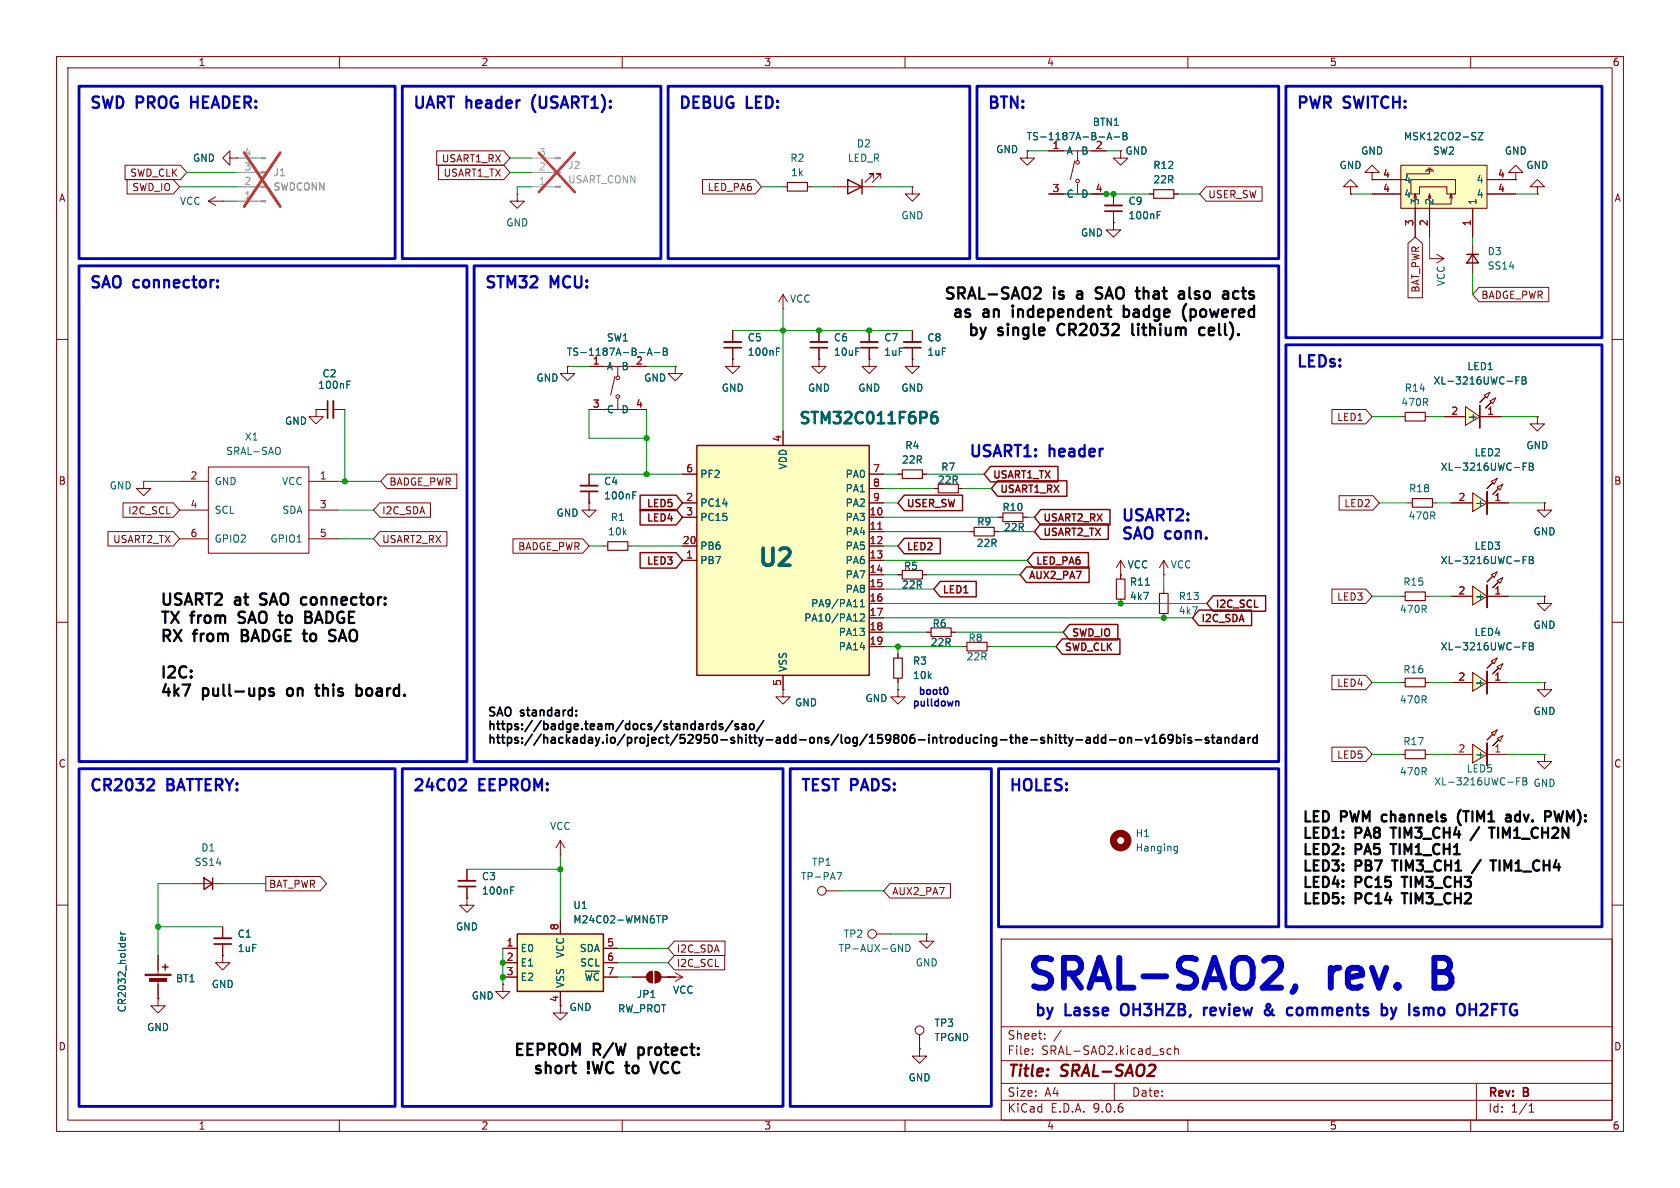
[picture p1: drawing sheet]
<svg xmlns="http://www.w3.org/2000/svg" width="297mm" height="210mm" viewBox="0 0 297 210" stroke-linecap="round" stroke-linejoin="round" font-family="sans-serif">
<defs><g id="words">
<g font-size="7.3" fill="#0000c2">
<text x="180.8" y="176.4">SRAL-SAO2,</text>
<text x="235.1" y="176.4">rev.</text>
<text x="255.5" y="176.4">B</text>
</g>
<text font-size="4.2" fill="#006464" x="133.6" y="101">U2</text>
<g font-size="2.8" fill="#0000c2">
<text x="15.7" y="20.2">SWD</text>
<text x="24.2" y="20.2">PROG</text>
<text x="34.7" y="20.2">HEADER:</text>
<text x="72.9" y="20.2">UART header</text>
<text x="94.9" y="20.2">(USART1):</text>
<text x="119.9" y="20.2">DEBUG</text>
<text x="132.1" y="20.2">LED:</text>
<text x="174.5" y="20.2">BTN:</text>
<text x="229.1" y="20.2">PWR</text>
<text x="237.7" y="20.2">SWITCH:</text>
<text x="15.7" y="51.9">SAO</text>
<text x="23.8" y="51.9">connector:</text>
<text x="85.6" y="51.9">STM32</text>
<text x="97.4" y="51.9">MCU:</text>
<text x="229.1" y="65.9">LEDs:</text>
<text x="171.2" y="81.4">USART1:</text>
<text x="185.6" y="81.4">header</text>
<text x="198.1" y="92.7">USART2:</text>
<text x="198.1" y="95.9">SAO</text>
<text x="206.2" y="95.9">conn.</text>
<text x="15.7" y="140.8">CR2032</text>
<text x="29.7" y="140.8">BATTERY:</text>
<text x="72.9" y="140.8">24C02</text>
<text x="84.8" y="140.8">EEPROM:</text>
<text x="141.5" y="140.8">TEST</text>
<text x="150.5" y="140.8">PADS:</text>
<text x="178.3" y="140.8">HOLES:</text>
<text x="182.6" y="180.2">by</text>
<text x="188.3" y="180.2">Lasse</text>
<text x="199" y="180.2">OH3HZB,</text>
<text x="214.4" y="180.2">review</text>
<text x="225.9" y="180.2">&amp;</text>
<text x="230.7" y="180.2">comments</text>
<text x="248.2" y="180.2">by</text>
<text x="253.9" y="180.2">Ismo</text>
<text x="263.2" y="180.2">OH2FTG</text>
</g>
<g font-size="2.8">
<text x="166.6" y="53.5">SRAL-SAO2</text>
<text x="186.3" y="53.5">is</text>
<text x="191.2" y="53.5">a</text>
<text x="195.3" y="53.5">SAO</text>
<text x="203.4" y="53.5">that</text>
<text x="211.6" y="53.5">also</text>
<text x="220.2" y="53.5">acts</text>
<text x="168.1" y="56.7">as</text>
<text x="170.8" y="59.9">by</text>
<text x="173.8" y="56.7">an</text>
<text x="176.5" y="59.9">single</text>
<text x="179.8" y="56.7">independent</text>
<text x="187.8" y="59.9">CR2032</text>
<text x="200.2" y="56.7">badge</text>
<text x="201.7" y="59.9">lithium</text>
<text x="211.5" y="56.7">(powered</text>
<text x="214.4" y="59.9">cell).</text>
<text x="28.2" y="107.6">USART2</text>
<text x="41.7" y="107.6">at</text>
<text x="46.9" y="107.6">SAO</text>
<text x="55" y="107.6">connector:</text>
<text x="28.2" y="110.8">TX</text>
<text x="33.9" y="110.8">from</text>
<text x="43.1" y="110.8">SAO</text>
<text x="51.2" y="110.8">to</text>
<text x="56.4" y="110.8">BADGE</text>
<text x="28.2" y="114">RX</text>
<text x="34.4" y="114">from</text>
<text x="43.6" y="114">BADGE to</text>
<text x="60.7" y="114">SAO</text>
<text x="28.2" y="120.5">I2C:</text>
<text x="28.2" y="123.7">4k7</text>
<text x="35.9" y="123.7">pull-ups</text>
<text x="51.7" y="123.7">on</text>
<text x="57.6" y="123.7">this</text>
<text x="65.5" y="123.7">board.</text>
<text x="90.6" y="187.2">EEPROM</text>
<text x="94" y="190.4">short</text>
<text x="103.9" y="190.4">!WC</text>
<text x="104.9" y="187.2">R/W</text>
<text x="111.5" y="190.4">to</text>
<text x="113.6" y="187.2">protect:</text>
<text x="116.8" y="190.4">VCC</text>
</g>
<text font-size="2.8" fill="#006464" x="141" y="75.5">STM32C011F6P6</text>
<g font-size="2.8" fill="#840000">
<text x="178" y="190.9">Title:</text>
<text x="187.7" y="190.9">SRAL-SAO2</text>
</g>
<g font-size="2.5">
<text x="230.1" y="145.9">LED</text>
<text x="230.1" y="148.8">LED1:</text>
<text x="237.2" y="145.9">PWM</text>
<text x="239.8" y="148.8">PA8</text>
<text x="245.3" y="145.9">channels</text>
<text x="247.1" y="148.8">TIM3_CH4</text>
<text x="259.6" y="145.9">(TIM1</text>
<text x="266.1" y="148.8">TIM1_CH2N</text>
<text x="269" y="145.9">adv.</text>
<text x="276.7" y="145.9">PWM):</text>
<text x="230.1" y="151.7">LED2:</text>
<text x="230.1" y="154.6">LED3:</text>
<text x="239.8" y="151.7">PA5</text>
<text x="239.8" y="154.6">PB7</text>
<text x="247.1" y="151.7">TIM1_CH1</text>
<text x="247.3" y="154.6">TIM3_CH1</text>
<text x="266.4" y="154.6">TIM1_CH4</text>
<text x="230.1" y="157.5">LED4:</text>
<text x="230.1" y="160.4">LED5:</text>
<text x="239.8" y="157.5">PC15</text>
<text x="239.8" y="160.4">PC14</text>
<text x="249" y="157.5">TIM3_CH3</text>
<text x="249" y="160.4">TIM3_CH2</text>
</g>
<g font-size="2.1">
<text x="86.1" y="127.1">SAO</text>
<text x="86.1" y="129.5">https://badge.team/docs/standards/sao/</text>
<text x="86.1" y="131.9">https://hackaday.io/project/52950-shitty-add-ons/log/159806-introducing-the-shitty-add-on-v169bis-standard</text>
<text x="92.1" y="127.1">standard:</text>
</g>
<g font-size="2.1" fill="#840000">
<text x="178" y="184">Sheet:</text>
<text x="178" y="186.7">File:</text>
<text x="184.1" y="186.7">SRAL-SAO2.kicad_sch</text>
<text x="178" y="196.9">KiCad</text>
<text x="178" y="194.1">Size:</text>
<text x="184.7" y="194.1">A4</text>
<text x="185.7" y="196.9">E.D.A.</text>
<text x="193.3" y="196.9">9.0.6</text>
<text x="200" y="194.1">Date:</text>
<text x="263" y="194.3">Rev:</text>
<text x="263" y="196.9">Id:</text>
<text x="267.1" y="196.9">1/1</text>
<text x="269.4" y="194.3">B</text>
</g>
<g font-size="1.8" fill="#840000">
<text x="35" y="11.9">1</text>
<text x="85" y="11.9">2</text>
<text x="135" y="11.9">3</text>
<text x="185" y="11.9">4</text>
<text x="235" y="11.9">5</text>
<text x="285" y="11.9">6</text>
<text x="78" y="28.9">USART1_RX</text>
<text x="10.3" y="35.9">A</text>
<text x="22.9" y="31.4">SWD_CLK</text>
<text x="23.3" y="34">SWD_IO</text>
<text x="78.3" y="31.4">USART1_TX</text>
<text x="125" y="34">LED_PA6</text>
<text x="213.5" y="35.2">USER_SW</text>
<text x="285.3" y="35.9">A</text>
<text x="251.1" y="51.8" transform="rotate(-90 251.1 51.8)">BAT_PWR</text>
<text x="261.8" y="53">BADGE_PWR</text>
<text x="236.3" y="74.6">LED1</text>
<text x="10.3" y="85.9">B</text>
<text x="68.7" y="86">BADGE_PWR</text>
<text x="175.4" y="84.9">USART1_TX</text>
<text x="176.7" y="87.5">USART1_RX</text>
<text x="237.6" y="89.9">LED2</text>
<text x="285.3" y="85.9">B</text>
<text x="22.6" y="91.1">I2C_SCL</text>
<text x="67.5" y="91.1">I2C_SDA</text>
<text x="114.1" y="92.5">LED4</text>
<text x="114.1" y="90">LED5</text>
<text x="160.2" y="90">USER_SW</text>
<text x="184.3" y="92.5">USART2_RX</text>
<text x="184.3" y="95.1">USART2_TX</text>
<text x="19.9" y="96.2">USART2_TX</text>
<text x="67.5" y="96.2">USART2_RX</text>
<text x="91.5" y="97.5">BADGE_PWR</text>
<text x="114.1" y="100.2">LED3</text>
<text x="160.2" y="97.6">LED2</text>
<text x="183" y="100.2">LED_PA6</text>
<text x="166.5" y="105.2">LED1</text>
<text x="181.8" y="102.7">AUX2_PA7</text>
<text x="214.8" y="107.8">I2C_SCL</text>
<text x="236.3" y="106.4">LED3</text>
<text x="189.4" y="112.9">SWD_IO</text>
<text x="212.2" y="110.3">I2C_SDA</text>
<text x="188.1" y="115.4">SWD_CLK</text>
<text x="236.3" y="121.6">LED4</text>
<text x="10.3" y="135.9">C</text>
<text x="236.3" y="134.3">LED5</text>
<text x="285.3" y="135.9">C</text>
<text x="47.5" y="157.2">BAT_PWR</text>
<text x="157.6" y="158.4">AUX2_PA7</text>
<text x="119.5" y="168.6">I2C_SDA</text>
<text x="119.5" y="171.1">I2C_SCL</text>
<text x="10.3" y="185.9">D</text>
<text x="285.3" y="185.9">D</text>
<text x="35" y="199.9">1</text>
<text x="85" y="199.9">2</text>
<text x="135" y="199.9">3</text>
<text x="185" y="199.9">4</text>
<text x="235" y="199.9">5</text>
<text x="285" y="199.9">6</text>
</g>
<g font-size="1.8" fill="#006464">
<text x="193.1" y="22.5">BTN1</text>
<text x="34" y="28.8">GND</text>
<text x="139.6" y="28.8">R2</text>
<text x="149.8" y="28.8">LED_R</text>
<text x="151.4" y="26.3">D2</text>
<text x="176" y="27.3">GND</text>
<text x="181.4" y="25">TS-1187A-B-A-B</text>
<text x="188.5" y="27.5">A</text>
<text x="191.1" y="27.5">B</text>
<text x="198.9" y="27.5">GND</text>
<text x="240.5" y="27.5">GND</text>
<text x="248.1" y="25">MSK12CO2-SZ</text>
<text x="253.2" y="27.5">SW2</text>
<text x="265.9" y="27.5">GND</text>
<text x="139.7" y="31.3">1k</text>
<text x="188.5" y="35.2">C</text>
<text x="191.1" y="35.2">D</text>
<text x="203.8" y="30.1">R12</text>
<text x="203.8" y="32.6">22R</text>
<text x="236.7" y="30.1">GND</text>
<text x="248.2" y="35.2">4</text>
<text x="248.2" y="32.6">4</text>
<text x="261" y="35.2">4</text>
<text x="261" y="32.6">4</text>
<text x="269.7" y="30.1">GND</text>
<text x="31.7" y="36.4">VCC</text>
<text x="89.4" y="40.2">GND</text>
<text x="159.3" y="39">GND</text>
<text x="199.4" y="36.4">C9</text>
<text x="199.4" y="39">100nF</text>
<text x="251.1" y="36.3" transform="rotate(-90 251.1 36.3)">3</text>
<text x="253.6" y="36.3" transform="rotate(-90 253.6 36.3)">2</text>
<text x="261.2" y="36.3" transform="rotate(-90 261.2 36.3)">1</text>
<text x="191" y="42">GND</text>
<text x="262.9" y="45.3">D3</text>
<text x="262.9" y="47.9">SS14</text>
<text x="139.6" y="53.7">VCC</text>
<text x="255.6" y="50.7" transform="rotate(-90 255.6 50.7)">VCC</text>
<text x="100.1" y="63.1">TS-1187A-B-A-B</text>
<text x="107.2" y="60.6">SW1</text>
<text x="107.2" y="65.6">A</text>
<text x="109.8" y="65.6">B</text>
<text x="132.1" y="60.5">C5</text>
<text x="132.1" y="63.1">100nF</text>
<text x="147.3" y="60.5">C6</text>
<text x="147.3" y="63.1">10uF</text>
<text x="156.2" y="60.5">C7</text>
<text x="156.2" y="63.1">1uF</text>
<text x="163.8" y="60.5">C8</text>
<text x="163.8" y="63.1">1uF</text>
<text x="259.3" y="65.6">LED1</text>
<text x="56.1" y="68.9">100nF</text>
<text x="56.9" y="66.9">C2</text>
<text x="94.7" y="67.7">GND</text>
<text x="113.8" y="67.7">GND</text>
<text x="127.5" y="69.4">GND</text>
<text x="142.7" y="69.4">GND</text>
<text x="151.6" y="69.4">GND</text>
<text x="159.3" y="69.4">GND</text>
<text x="247.6" y="72">470R</text>
<text x="248.2" y="69.4">R14</text>
<text x="253.3" y="68.2">XL-3216UWC-FB</text>
<text x="50.3" y="75.3">GND</text>
<text x="107.2" y="73.3">C</text>
<text x="109.8" y="73.3">D</text>
<text x="259.3" y="74.5">-+</text>
<text x="39.9" y="80.6">SRAL-SAO</text>
<text x="43.2" y="78.1">X1</text>
<text x="139.3" y="83.1" transform="rotate(-90 139.3 83.1)">VDD</text>
<text x="159.3" y="82.1">22R</text>
<text x="159.9" y="79.6">R4</text>
<text x="166.3" y="83.4">R7</text>
<text x="254.6" y="83.4">XL-3216UWC-FB</text>
<text x="260.6" y="80.9">LED2</text>
<text x="269.7" y="79.6">GND</text>
<text x="19.3" y="86.7">GND</text>
<text x="37.8" y="86">GND</text>
<text x="49.8" y="86">VCC</text>
<text x="106.7" y="85.9">C4</text>
<text x="106.7" y="88.5">100nF</text>
<text x="123.7" y="84.7">PF2</text>
<text x="123.7" y="89.8">PC14</text>
<text x="149.4" y="84.7">PA0</text>
<text x="149.4" y="87.2">PA1</text>
<text x="149.4" y="89.8">PA2</text>
<text x="165.7" y="85.7">22R</text>
<text x="249" y="87.2">R18</text>
<text x="260.6" y="89.8">-+</text>
<text x="37.8" y="91">SCL</text>
<text x="49.8" y="91">SDA</text>
<text x="98.3" y="91.5">GND</text>
<text x="107.4" y="94.8">10k</text>
<text x="107.9" y="92.3">R1</text>
<text x="123.7" y="92.3">PC15</text>
<text x="149.4" y="92.3">PA3</text>
<text x="149.4" y="94.8">PA4</text>
<text x="172.6" y="93.1">R9</text>
<text x="177.1" y="90.5">R10</text>
<text x="177.4" y="94.1">22R</text>
<text x="248.9" y="92">470R</text>
<text x="271" y="94.8">GND</text>
<text x="37.8" y="96.1">GPIO2</text>
<text x="47.7" y="96.1">GPIO1</text>
<text x="123.7" y="97.4">PB6</text>
<text x="123.7" y="99.9">PB7</text>
<text x="149.4" y="97.4">PA5</text>
<text x="149.4" y="99.9">PA6</text>
<text x="159.7" y="100.9">R5</text>
<text x="172.6" y="96.9">22R</text>
<text x="199.3" y="100.7">VCC</text>
<text x="206.9" y="100.7">VCC</text>
<text x="254.6" y="99.9">XL-3216UWC-FB</text>
<text x="260.6" y="97.4">LED3</text>
<text x="143.3" y="107.5">PA9/PA11</text>
<text x="149.4" y="102.5">PA7</text>
<text x="149.4" y="105">PA8</text>
<text x="159.3" y="104.2">22R</text>
<text x="199.7" y="106.3">4k7</text>
<text x="199.7" y="103.7">R11</text>
<text x="208.3" y="106.3">R13</text>
<text x="248" y="103.7">R15</text>
<text x="260.6" y="106.3">-+</text>
<text x="142.1" y="110.1">PA10/PA12</text>
<text x="148.2" y="112.6">PA13</text>
<text x="164.8" y="111.1">R6</text>
<text x="171.1" y="113.6">R8</text>
<text x="208.3" y="108.8">4k7</text>
<text x="247.4" y="108.6">470R</text>
<text x="260.6" y="112.6">LED4</text>
<text x="271" y="111.4">GND</text>
<text x="139.3" y="118.9" transform="rotate(-90 139.3 118.9)">VSS</text>
<text x="148.2" y="115.2">PA14</text>
<text x="161.3" y="117.7">R3</text>
<text x="164.4" y="114.4">22R</text>
<text x="170.8" y="116.9">22R</text>
<text x="248" y="119.2">R16</text>
<text x="254.6" y="115.2">XL-3216UWC-FB</text>
<text x="140.5" y="125.1">GND</text>
<text x="152.9" y="124.3">GND</text>
<text x="161.3" y="120.2">10k</text>
<text x="247.4" y="124.6">470R</text>
<text x="260.6" y="121.5">-+</text>
<text x="248" y="131.9">R17</text>
<text x="271" y="126.6">GND</text>
<text x="247.4" y="137.3">470R</text>
<text x="259.2" y="136.8">LED5</text>
<text x="260.6" y="134.2">-+</text>
<text x="253.5" y="139">XL-3216UWC-FB</text>
<text x="271" y="139.3">GND</text>
<text x="97.1" y="146.9">VCC</text>
<text x="200.7" y="148.2">H1</text>
<text x="34.3" y="153.3">SS14</text>
<text x="35.5" y="150.7">D1</text>
<text x="85.1" y="155.8">C3</text>
<text x="141.5" y="155.8">TP-PA7</text>
<text x="143.5" y="153.3">TP1</text>
<text x="200.7" y="150.7">Hanging</text>
<text x="85.1" y="158.3">100nF</text>
<text x="101.3" y="160.9">U1</text>
<text x="41.9" y="166">C1</text>
<text x="80.5" y="164.7">GND</text>
<text x="101.3" y="163.4">M24C02-WMN6TP</text>
<text x="149.1" y="166">TP2</text>
<text x="31" y="173.8">BT1</text>
<text x="41.9" y="168.5">1uF</text>
<text x="91.9" y="168.5">E0</text>
<text x="91.9" y="171">E1</text>
<text x="91.9" y="173.6">E2</text>
<text x="99.9" y="169.4" transform="rotate(-90 99.9 169.4)">VCC</text>
<text x="102.4" y="168.5">SDA</text>
<text x="102.5" y="171">SCL</text>
<text x="103.2" y="173.6">~{WC}</text>
<text x="148.1" y="168.5">TP-AUX-GND</text>
<text x="161.8" y="171">GND</text>
<text x="22.5" y="179.1" transform="rotate(-90 22.5 179.1)">CR2032_holder</text>
<text x="37.3" y="174.9">GND</text>
<text x="83.3" y="176.9">GND</text>
<text x="99.9" y="174.8" transform="rotate(-90 99.9 174.8)">VSS</text>
<text x="100.6" y="178.9">GND</text>
<text x="109.2" y="179.2">RW_PROT</text>
<text x="112.5" y="176.6">JP1</text>
<text x="118.9" y="175.9">VCC</text>
<text x="25.9" y="182.5">GND</text>
<text x="165.1" y="181.7">TP3</text>
<text x="165.1" y="184.3">TPGND</text>
<text x="160.5" y="191.4">GND</text>
</g>
<g font-size="1.8" fill="#aaa">
<text x="43.1" y="27.7">4</text>
<text x="95.2" y="27.7">3</text>
<text x="43.1" y="35.3">1</text>
<text x="43.1" y="32.8">2</text>
<text x="43.1" y="30.2">3</text>
<text x="95.2" y="32.8">1</text>
<text x="95.2" y="30.2">2</text>
</g>
<g font-size="1.8" fill="#a90000">
<text x="186" y="26.4">1</text>
<text x="193.6" y="26.4">2</text>
<text x="186" y="34">3</text>
<text x="193.6" y="34">4</text>
<text x="244.4" y="34">4</text>
<text x="244.4" y="31.5">4</text>
<text x="264.7" y="34">4</text>
<text x="264.7" y="31.5">4</text>
<text x="249.9" y="40.1" transform="rotate(-90 249.9 40.1)">3</text>
<text x="252.5" y="40.1" transform="rotate(-90 252.5 40.1)">2</text>
<text x="260.1" y="40.1" transform="rotate(-90 260.1 40.1)">1</text>
<text x="104.7" y="64.5">1</text>
<text x="112.3" y="64.5">2</text>
<text x="104.7" y="72.1">3</text>
<text x="112.3" y="72.1">4</text>
<text x="256.5" y="73.4">2</text>
<text x="262.8" y="73.4">1</text>
<text x="121.2" y="83.6">6</text>
<text x="138.2" y="78.2" transform="rotate(-90 138.2 78.2)">4</text>
<text x="154.2" y="83.6">7</text>
<text x="33.6" y="84.8">2</text>
<text x="33.6" y="89.9">4</text>
<text x="56.4" y="84.8">1</text>
<text x="56.4" y="89.9">3</text>
<text x="121.2" y="88.6">2</text>
<text x="154.2" y="86.1">8</text>
<text x="154.2" y="88.6">9</text>
<text x="257.7" y="88.6">2</text>
<text x="264.1" y="88.6">1</text>
<text x="33.6" y="95">6</text>
<text x="56.4" y="95">5</text>
<text x="121.2" y="91.2">3</text>
<text x="153.6" y="91.2">10</text>
<text x="153.6" y="93.7">11</text>
<text x="120.6" y="96.3">20</text>
<text x="121.2" y="98.8">1</text>
<text x="153.6" y="96.3">12</text>
<text x="153.6" y="98.8">13</text>
<text x="153.6" y="101.3">14</text>
<text x="153.6" y="103.9">15</text>
<text x="153.6" y="106.4">16</text>
<text x="257.7" y="105.2">2</text>
<text x="264.1" y="105.2">1</text>
<text x="153.6" y="109">17</text>
<text x="153.6" y="111.5">18</text>
<text x="153.6" y="114">19</text>
<text x="138.2" y="121.4" transform="rotate(-90 138.2 121.4)">5</text>
<text x="257.7" y="120.4">2</text>
<text x="264.1" y="120.4">1</text>
<text x="257.7" y="133.1">2</text>
<text x="264.1" y="133.1">1</text>
<text x="89.5" y="167.4">1</text>
<text x="98.8" y="164.5" transform="rotate(-90 98.8 164.5)">8</text>
<text x="107.2" y="167.4">5</text>
<text x="89.5" y="169.9">2</text>
<text x="89.5" y="172.5">3</text>
<text x="107.2" y="169.9">6</text>
<text x="107.2" y="172.5">7</text>
<text x="98.8" y="177.2" transform="rotate(-90 98.8 177.2)">4</text>
</g>
<g font-size="1.8" fill="#989898">
<text x="48.3" y="31.3">J1</text>
<text x="48.3" y="33.9">SWDCONN</text>
<text x="100.3" y="30.1">J2</text>
<text x="100.3" y="32.6">USART_CONN</text>
</g>
<g font-size="1.8" fill="#0000c2">
<text x="161.2" y="125.2">pulldown</text>
<text x="162.2" y="123.2">boot0</text>
</g>
</g></defs>
<g fill="none" stroke="#840000" stroke-width=".18">
<path d="M10 10h277v190h-277zM12 12h273v186h-273zM60 10v2M110 10v2M160 10v2M210 10v2M260 10v2M10 60h2M285 60h2M25.4 85.1v1.3h1.3l-1.3 1.2-1.3-1.2h1.3M25.4 85.1h.1M171.4 94h.8"/>
<path d="M175.8 94h.7M176.5 91.4h.8M180.8 91.4h.8M198.1 99.1l-.7 1.2M198.1 99.1l.8 1.2M198.1 99.1v3.3M205.7 99.1l-.7 1.2M205.7 99.1l.8 1.2M205.7 99.1v2.5M10 110h2M198.1 101.6h.1M198.1 105.9v.8"/>
<path d="M205.7 101.6h.1M205.7 104.1v.8M205.7 108.5v.7M285 110h2M99.1 151.1h.1M99.1 148.6l-.8 1.3M99.1 148.6l.7 1.3M99.1 148.6v2.5M10 160h2M163.8 165.1v1.3h1.3l-1.3 1.2-1.2-1.2h1.2M163.8 165.1h.1M177 166h108v32h-108z"/>
<path d="M285 160h2M60 198v2M110 198v2M160 198v2M162.6 185.4v1.3h1.2l-1.2 1.3-1.3-1.3h1.3M162.6 185.4h.1M162.6 182.9v2.5M177 194.5h108M177 191.5h108M177 187.5h108M177 181.5h108M182.5 186.3v.1"/>
<path d="M182.5 185.5v.1M184.7 183.6v.1M184.7 182.8v.1M187.6 182.1l-1.3 2M197 191.5v3M207 185.5l-.4-.1-.3 .3v.4l.2 .2h.5M207.7 185.5l.2-.1 .3 .1 .1 .9M207.7 184.9v1.5M210 198v2M260 198v2M261 191.5v6.5M270.3 196.6h.9"/>
<path d="M270.3 195.5l.4-.4v1.5"/>
<circle cx="162.6" cy="182.1" r=".76"/>
</g>
<path d="M172.2 93.2h3.6v1.5h-3.6zM177.3 90.7h3.5v1.5h-3.5zM197.4 102.4h1.5v3.5h-1.5zM205 104.9h1.5v3.6h-1.5z" fill="none" stroke="#840000" stroke-width=".2"/>
<path d="M202.5 103.4h.7" fill="none" stroke="#006464" stroke-width=".18"/>
<path d="M91.4 165.1h15.3v10.2h-15.3z" fill="#ffffc2"/>
<path d="M91.4 165.1h15.3v10.2h-15.3z" fill="none" stroke="#840000" stroke-width=".25"/>
<g fill="none" stroke="#840000" stroke-width=".18">
<path d="M247.6 73.7h.8M252 73.7h.7M31.7 85.1h5.1M31.7 90.2h5.1M31.7 95.3h5.1M36.8 82.6h17.8v15.2h-17.8zM54.6 85.1h5.1M54.6 90.2h5.1M54.6 95.3h5.1M82.5 158.8v1.2h1.3l-1.3 1.3-1.2-1.3h1.2M82.5 158.8h.1M82.5 153.7v2"/>
<path d="M82.5 156.7v2.1M146 157.5h2.6M88.9 174v1.3h1.3l-1.3 1.2-1.3-1.2h1.3M88.9 174h.1M88.9 167.6h2.5M88.9 170.2h2.5M88.9 172.7h2.5M99.1 175.3v3.8h1.2l-1.2 1.2-1.3-1.2h1.3M99.1 162.6v2.5M106.7 167.6h2.5M106.7 170.2h2.5M106.7 172.7h2.5"/>
<path d="M111.8 172.7h2.5M114.6 172l.7-.3v2a1.02 1.02 0 0 1-.9-.6 1.02 1.02 0 0 1 .2-1.1zM115.8 171.7a1.02 1.02 0 0 1 1 1 1.02 1.02 0 0 1-1 1zM116.8 172.7h3.8M118.1 172.7h.1M119.4 172l1.2 .7M120.6 172.7l-1.2 .8M154.9 165.1h2.6"/>
<circle cx="145.3" cy="157.5" r=".76"/>
<circle cx="154.2" cy="165.1" r=".76"/>
</g>
<path d="M49.4 79.1a.9 .9 0 0 1 0 1.2M90.3 157.4h.4M90.3 156.8h.6M147.9 154.2h.9l-.5 1.3M116.1 161.9h.7M117.2 162.5h.6l.1-.2v-.3l-.7-.1v1.2M160.2 166.9a.64 .64 0 0 1 .7 .7 .64 .64 0 0 1-.7 .6z" fill="none" stroke="#006464" stroke-width=".18"/>
<path d="M81 156.7h3.1" fill="none" stroke="#840000" stroke-width=".3"/>
<path d="M81 155.7h3.1" fill="none" stroke="#840000" stroke-width=".33"/>
<path d="M248.4 72.9h3.6v1.5h-3.6z" fill="none" stroke="#840000" stroke-width=".2"/>
<g fill="#840000" stroke="#840000" stroke-width=".18">
<path d="M114.6 172l.7-.3v2a1.02 1.02 0 0 1-.9-.6 1.02 1.02 0 0 1 .2-1.1z"/>
<path d="M115.8 171.7a1.02 1.02 0 0 1 1 1 1.02 1.02 0 0 1-1 1z"/>
</g>
<g fill="#ffffc2">
<path d="M259.1 71.9l2.5 1.8-2.5 1.5z"/>
<path d="M261.6 71.1l1-1z"/>
</g>
<path d="M261.6 71.6v4.1" fill="none" stroke="#ffffc2" stroke-width=".18"/>
<g fill="#ffffc2">
<path d="M263.6 71.1l-1 1z"/>
<path d="M262.4 69.9l1-.6-.5 1.1z"/>
<path d="M263.4 70.9l1-.5-.5 1z"/>
</g>
<g fill="none" stroke="#840000" stroke-width=".18">
<path d="M153.7 63.5v1.3h1.2l-1.2 1.2-1.3-1.2h1.3M153.7 63.5h.1M255.3 73.7h3.8M259.1 71.9l2.5 1.8-2.5 1.5zM261.6 71.1l1-1-1 1M261.6 71.6v4.1v-4.1M261.6 73.7h3.8M262.4 69.9l1-.6-.5 1.1zM262.6 72.1l1-1-1 1M263.4 70.9l1-.5-.5 1zM271.8 73.7v1.2h1.2l-1.2 1.3-1.3-1.3h1.3M271.8 73.7h.1"/>
<path d="M34.3 156.2h5.1M27.9 176.5v1.3h1.3l-1.3 1.3-1.2-1.3h1.2M27.9 176.5h.1M27.9 168.9v3.3M27.9 173.2v3.3M39.4 168.9v1.3h1.2l-1.2 1.3-1.3-1.3h1.3M39.4 168.9h.1M39.4 163.8v2.1M39.4 166.9v2"/>
</g>
<path d="M268 67.2h.4M268.6 66.6h-.6v1.3M269.1 67.2h.4M269.1 66.6h.4l.3 .3-.3 .3 .3 .1v.3l-.2 .3h-.5zM21.3 164.7l.3 .4M21.3 166.1l.1-.4h.2l.1 .6M21.3 165.1h.9M22.1 165.7l.1 .4" fill="none" stroke="#006464" stroke-width=".18"/>
<path d="M36.1 155.2l1.5 1-1.5 1zM37.6 155.2v2M28.7 170.9h1M29.2 170.4v1.1" fill="none" stroke="#840000" stroke-width=".25"/>
<g fill="#840000" stroke="#840000" stroke-width=".18">
<path d="M25.7 172.2h4.5v.3h-4.5z"/>
<path d="M26.4 173h3.1v.5h-3.1z"/>
</g>
<path d="M37.8 166.9h3.1" fill="none" stroke="#840000" stroke-width=".3"/>
<path d="M37.8 165.9h3.1" fill="none" stroke="#840000" stroke-width=".33"/>
<path d="M123.2 78.7h30.5v40.7h-30.5z" fill="#ffffc2"/>
<path d="M123.2 78.7h30.5v40.7h-30.5z" fill="none" stroke="#840000" stroke-width=".25"/>
<g fill="none" stroke="#840000" stroke-width=".18">
<path d="M36.8 35.6l1.3 .7M36.8 35.6h2.6M38.1 34.8l-1.3 .8M39.4 35.6h.1M40.6 27.9v-1.2l-1.2 1.2 1.2 1.3v-1.3h1.3M41.9 27.9h.1M138.4 33h.8M142.7 33h.8M196.8 34.3v2M196.8 37.3v2.1M268 30.5h1.2l-1.2-1.3-1.3 1.3h1.3v1.3M268 31.8h.1"/>
<path d="M55.9 72.4v1.3h1.2l-1.2 1.2-1.3-1.2h1.3M55.9 72.4h.1M55.9 72.4h2M58.9 72.4h2.1M119.4 64.8v1.2h1.2l-1.2 1.3-1.3-1.3h1.3M119.4 64.8h.1M129.5 63.5v1.3h1.3l-1.3 1.2-1.2-1.2h1.2M129.5 63.5h.1M138.4 76.2v2.5M144.8 63.5v1.3h1.2l-1.2 1.2-1.3-1.2h1.3M144.8 63.5h.1M161.3 63.5v1.3h1.3l-1.3 1.2-1.3-1.2h1.3"/>
<path d="M161.3 63.5h.1M120.6 83.8h2.6M120.6 88.9h2.6M120.6 91.4h2.6M120.6 96.5h2.6M120.6 99.1h2.6M153.7 83.8h2.5M153.7 88.9h2.5M153.7 91.4h2.5M153.7 96.5h2.5M153.7 99.1h2.5M153.7 86.4h2.5"/>
<path d="M153.7 94h2.5M158.7 83.8h.8M163.1 83.8h.7M165.1 86.4h.8M169.4 86.4h.8M273 88.9v1.3h1.3l-1.3 1.2-1.2-1.2h1.2M273 88.9h.1M138.4 119.4v2.5M153.7 101.6h2.5M153.7 104.1h2.5M153.7 106.7h2.5M153.7 109.2h2.5"/>
<path d="M153.7 111.8h2.5M153.7 114.3h2.5M158.7 101.6h.8M158.7 115.6v.7M158.7 119.9v.8M163.1 101.6h.7M163.8 111.8h.8M168.1 111.8h.8M170.2 114.3h.7M174.5 114.3h.8M273 105.4v1.3h1.3l-1.3 1.3-1.2-1.3h1.2M273 105.4h.1"/>
<path d="M138.4 121.9v1.3h1.3l-1.3 1.3-1.2-1.3h1.2M138.4 121.9h.1M158.7 121.9v1.3h1.3l-1.3 1.3-1.2-1.3h1.2M158.7 121.9h.1"/>
</g>
<path d="M155.2 93.6h.7" fill="none" stroke="#a90000" stroke-width=".18"/>
<path d="M204.6 38h.4M204.6 37.4h.6M61.3 68h.4M61.3 67.4h.6M152.1 107.3h.7M152.1 106.4l.4-.4v1.3M152.1 108.7l.5-.2 .2 .4-.8 .9h.8" fill="none" stroke="#006464" stroke-width=".18"/>
<path d="M165.6 72.8a.79 .79 0 0 0-1 .9v.7l.2 .3 .6 .1 .3-.2 .1-.6-.2-.3-.6-.1-.4 .4" fill="none" stroke="#006464" stroke-width=".4"/>
<path d="M139.2 32.3h3.5v1.5h-3.5zM159.5 83.1h3.6v1.5h-3.6zM165.9 85.6h3.5v1.5h-3.5zM158 116.3h1.5v3.6h-1.5zM159.5 100.8h3.6v1.6h-3.6zM164.6 111h3.5v1.5h-3.5zM170.9 113.5h3.6v1.6h-3.6z" fill="none" stroke="#840000" stroke-width=".2"/>
<path d="M195.3 37.3h3.1M57.9 70.9v3" fill="none" stroke="#840000" stroke-width=".3"/>
<path d="M195.3 36.3h3.1M58.9 70.9v3" fill="none" stroke="#840000" stroke-width=".33"/>
<g fill="#a1a1a1" stroke="#a1a1a1" stroke-width=".18">
<path d="M46.1 35.4h.9v.3h-.9z"/>
<path d="M46.1 32.9h.9v.2h-.9z"/>
<path d="M46.1 30.4h.9v.2h-.9z"/>
<path d="M46.1 27.8h.9v.3h-.9z"/>
</g>
<path d="M41.9 35.6h4.2M41.9 33h4.2M41.9 30.5h4.2M41.9 27.9h4.2" fill="none" stroke="#a1a1a1" stroke-width=".18"/>
<path d="M43.2 27l6.3 9.5M49.5 27l-6.3 9.5" fill="none" stroke="#e12e31" stroke-width=".46"/>
<g fill="#ffffc2">
<path d="M260.3 103.6l2.6 1.8-2.6 1.5z"/>
<path d="M262.9 102.9l1-1z"/>
</g>
<path d="M262.9 103.4v4" fill="none" stroke="#ffffc2" stroke-width=".18"/>
<g fill="#ffffc2">
<path d="M264.9 102.9l-1 1z"/>
<path d="M263.6 101.6l1.1-.5-.5 1z"/>
<path d="M264.7 102.6l1-.5-.5 1z"/>
</g>
<g fill="none" stroke="#840000" stroke-width=".18">
<path d="M91.4 34.3v1.3h1.3l-1.3 1.2-1.2-1.2h1.2M91.4 34.3h.1M242.6 30.5h1.2l-1.2-1.3-1.3 1.3h1.3v1.3M242.6 31.8h.1M271.8 33h1.2l-1.2-1.2-1.3 1.2h1.3v1.3M271.8 34.3h.1M129.5 58.4v2.1M138.4 54.6h.1M138.4 52.1l-.7 1.2M138.4 52.1l.8 1.2M138.4 52.1v2.5M252.7 45.7h.1"/>
<path d="M252.7 45.7h2.6M254 45l1.3 .7M255.3 45.7l-1.3 .8M260.3 43.2v5.1M104.1 64.8h10.2M104.1 72.4h10.2M108.7 66.6l-.8 3.3M109.2 64.8v1.8M109.2 70.6v1.8M129.5 61.5v2M256.5 105.4h3.8M260.3 103.6l2.6 1.8-2.6 1.5z"/>
<path d="M262.9 102.9l1-1-1 1M262.9 103.4v4v-4M262.9 105.4h3.8M263.6 101.6l1.1-.5-.5 1zM263.9 103.9l1-1-1 1M264.7 102.6l1-.5-.5 1z"/>
<circle cx="109.2" cy="66.8" r=".32"/>
<circle cx="109.2" cy="70.1" r=".32"/>
</g>
<g fill="none" stroke="#006464" stroke-width=".18">
<path d="M113 62.3h1M114.4 62.8l.4-1.3 .5 1.3M114.5 62.4h.6M115.7 62.3h1M117.3 61.5h.4l.2 .3-.2 .3 .2 .2 .1 .3-.3 .2h-.4zM117.3 62.1h.4M137.3 61.5h.6M137.3 62.1h.4M269.3 99h.4M269.9 98.4h-.6v1.2M270.4 99h.4M270.4 98.4h.4l.2 .2-.2 .4 .2 .1 .1 .3-.3 .2h-.4z"/>
<path d="M207.7 150.4h.4M207.7 149.7h.4M208.1 149.6v1l-.1 .2-.3 .1"/>
</g>
<g fill="#a1a1a1" stroke="#a1a1a1" stroke-width=".18">
<path d="M98.2 32.9h.9v.2h-.9z"/>
<path d="M98.2 30.4h.9v.2h-.9z"/>
<path d="M98.2 27.8h.9v.3h-.9z"/>
</g>
<path d="M94 33h4.2M94 30.5h4.2M94 27.9h4.2" fill="none" stroke="#a1a1a1" stroke-width=".18"/>
<path d="M95.2 27l6.4 7M101.6 27l-6.4 7" fill="none" stroke="#e12e31" stroke-width=".46"/>
<circle cx="198.1" cy="148.6" r="1.27" fill="none" stroke="#840000" stroke-width="1.3"/>
<path d="M259.3 45h2.1M260.3 45l1.1 1.5h-2.1z" fill="none" stroke="#840000" stroke-width=".25"/>
<path d="M128 61.5h3.1" fill="none" stroke="#840000" stroke-width=".3"/>
<path d="M128 60.5h3.1" fill="none" stroke="#840000" stroke-width=".33"/>
<g fill="#ffffc2">
<path d="M247.6 29.2h15.3v7.6h-15.3z"/>
<path d="M249.4 31.8h7.9v2.5h-1.5v-1.3h-4.9v1.3h-1.5z"/>
</g>
<g fill="none" stroke="#840000" stroke-width=".18">
<path d="M198.1 26.7v1.2h1.3l-1.3 1.3-1.3-1.3h1.3M198.1 26.7h.1M203.2 34.3h.8M207.5 34.3h.8M238.8 33h1.2l-1.2-1.2-1.3 1.2h1.3v1.3M238.8 34.3h.1M242.6 34.3h5M247.6 29.2h15.3v7.6h-15.3zM249.4 31.8h7.9v2.5h-1.5v-1.3h-4.9v1.3h-1.5zM249.9 35.1l.3-.8v7.6M250.2 34.3l.2 .8M252 30.2h1.5"/>
<path d="M252.2 30h1M252.5 29.7h.5M252.7 30.2v.5h-4v1.1h-6.1M252.7 34.3v.8M252.7 36.8v5.1M252.7 34.3l.3 .8M252.7 34.3l-.2 .8M256.3 35.1l.2-.8v1.8h-3.8M256.5 34.3l.3 .8M260.3 36.8v5.1M262.9 34.3h5.1M262.9 31.8h5.1"/>
<path d="M144.8 58.4v2.1M153.7 58.4v2.1M161.3 58.4v2.1M144.8 61.5v2M153.7 61.5v2M161.3 61.5v2M247.6 120.7h.8M252 120.7h.7"/>
</g>
<path d="M261.3 23.4h.9l-.9 1.3h.9" fill="none" stroke="#006464" stroke-width=".18"/>
<path d="M204 33.5h3.5v1.6h-3.5zM248.4 119.9h3.6v1.5h-3.6z" fill="none" stroke="#840000" stroke-width=".2"/>
<path d="M143.3 61.5h3M152.1 61.5h3.1M159.8 61.5h3" fill="none" stroke="#840000" stroke-width=".3"/>
<path d="M143.3 60.5h3M152.1 60.5h3.1M159.8 60.5h3" fill="none" stroke="#840000" stroke-width=".33"/>
<g fill="#ffffc2">
<path d="M260.3 87.1l2.6 1.8-2.6 1.5z"/>
<path d="M262.9 86.4l1-1.1z"/>
</g>
<path d="M262.9 86.9v4" fill="none" stroke="#ffffc2" stroke-width=".18"/>
<g fill="#ffffc2">
<path d="M264.9 86.4l-1 1z"/>
<path d="M263.6 85.1l1.1-.5-.5 1z"/>
<path d="M264.7 86.1l1-.5-.5 1z"/>
</g>
<g fill="none" stroke="#840000" stroke-width=".18">
<path d="M185.4 26.7h10.2M185.4 34.3h10.2M190 28.5l-.8 3.3M190.5 26.7v1.8M190.5 32.5v1.8M196.8 39.4v1.2h1.3l-1.3 1.3-1.2-1.3h1.2M196.8 39.4h.1M104.1 88.9v1.3h1.3l-1.3 1.2-1.2-1.2h1.2M104.1 88.9h.1M104.1 83.8v2.1M104.1 86.9v2M106.7 96.5h.7"/>
<path d="M111 96.5h.8M248.9 88.9h.8M253.2 88.9h.8M256.5 88.9h3.8M260.3 87.1l2.6 1.8-2.6 1.5zM262.9 86.4l1-1.1-1 1.1M262.9 86.9v4v-4M262.9 88.9h3.8M263.6 85.1l1.1-.5-.5 1zM263.9 87.4l1-1-1 1M264.7 86.1l1-.5-.5 1zM247.6 105.4h.8"/>
<path d="M252 105.4h.7M247.6 133.4h.8M252 133.4h.7M273 120.7v1.2h1.3l-1.3 1.3-1.2-1.3h1.2M273 120.7h.1M273 133.4v1.2h1.3l-1.3 1.3-1.2-1.3h1.2M273 133.4h.1"/>
<circle cx="190.5" cy="32" r=".32"/>
<circle cx="190.5" cy="28.7" r=".32"/>
</g>
<path d="M194.3 24.2h1M195.7 24.7l.4-1.3 .4 1.3M195.8 24.3h.6M197 24.2h.9M198.5 23.4h.5l.2 .3-.2 .3 .2 .2 .1 .3-.3 .2h-.5zM198.5 24h.5M111.9 87.5h.4M111.9 86.9h.6M269.3 82.5h.4M269.9 81.9h-.6v1.2M270.4 82.5h.4M270.4 81.9h.4l.2 .2-.2 .4 .2 .1 .1 .3-.3 .2h-.4z" fill="none" stroke="#006464" stroke-width=".18"/>
<path d="M107.4 95.8h3.6v1.5h-3.6zM249.7 88.1h3.5v1.6h-3.5zM248.4 104.6h3.6v1.6h-3.6zM248.4 132.6h3.6v1.5h-3.6z" fill="none" stroke="#840000" stroke-width=".2"/>
<path d="M102.6 86.9h3.1" fill="none" stroke="#840000" stroke-width=".3"/>
<path d="M102.6 85.9h3.1" fill="none" stroke="#840000" stroke-width=".33"/>
<g fill="#ffffc2">
<path d="M260.3 131.6l2.6 1.8-2.6 1.5z"/>
<path d="M262.9 130.8l1-1z"/>
</g>
<path d="M262.9 131.3v4.1" fill="none" stroke="#ffffc2" stroke-width=".18"/>
<g fill="#ffffc2">
<path d="M264.9 130.8l-1 1z"/>
<path d="M263.6 129.5l1.1-.5-.5 1.1z"/>
<path d="M264.7 130.6l1-.5-.5 1z"/>
</g>
<g fill="none" stroke="#840000" stroke-width=".18">
<path d="M147.3 33h7.6M154.4 31.5v-.8h-.7h.7l-1.5 1.6M155.7 31.5v-.8h-.8h.8l-1.5 1.6M161.3 33v1.3h1.3l-1.3 1.3-1.3-1.3h1.3M161.3 33h.1M256.5 133.4h3.8M260.3 131.6l2.6 1.8-2.6 1.5zM262.9 130.8l1-1-1 1M262.9 131.3v4.1v-4.1M262.9 133.4h3.8M263.6 129.5l1.1-.5-.5 1.1zM263.9 131.8l1-1-1 1"/>
<path d="M264.7 130.6l1-.5-.5 1z"/>
</g>
<path d="M268.1 138.1h.5M268.7 137.5h-.6v1.3M269.2 138.1h.4M269.2 137.5h.4l.3 .2-.3 .4 .3 .1v.3l-.2 .3h-.5z" fill="none" stroke="#006464" stroke-width=".18"/>
<path d="M149.9 31.8l2.5 1.2-2.5 1.3zM152.4 31.8v2.5" fill="none" stroke="#840000" stroke-width=".25"/>
<g fill="#ffffc2">
<path d="M260.3 118.9l2.6 1.8-2.6 1.5z"/>
<path d="M262.9 118.1l1-1z"/>
</g>
<path d="M262.9 118.6v4.1" fill="none" stroke="#ffffc2" stroke-width=".18"/>
<g fill="#ffffc2">
<path d="M264.9 118.1l-1 1z"/>
<path d="M263.6 116.8l1.1-.5-.5 1.1z"/>
<path d="M264.7 117.9l1-.5-.5 1z"/>
</g>
<g fill="none" stroke="#840000" stroke-width=".18">
<path d="M22.1 29.2h9.8l1.1 1.3-1.1 1.3h-9.8zM22.5 31.7h8.1l1.1 1.3-1.1 1.3h-8.1zM41.9 27.9h.1M77.2 26.7h11.9l1.1 1.2-1.1 1.3h-11.9zM77.5 29.2h11.6l1.1 1.3-1.1 1.3h-11.6zM124.2 31.7h9.3l1.1 1.3-1.1 1.3h-9.3zM181.6 26.7v1.2h1.3l-1.3 1.3-1.3-1.3h1.3M181.6 26.7h.1M185.4 34.3h2.6M185.4 26.7h2.6M193 34.3h2.6M193 26.7h2.6"/>
<path d="M196.8 39.4h.1M196.8 34.3v2M196.8 37.3v2.1M198.1 26.7h.1M203.2 34.3h.8M207.5 34.3h.8M213.2 33h9.9v2.6h-9.9l-1.1-1.3zM238.8 34.3h.1M242.6 31.8h.1M242.6 34.3h5M242.6 31.8h5M250.2 36.8v5.1"/>
<path d="M252.7 36.8v5.1M260.3 36.8v5.1M262.9 34.3h5.1M262.9 31.8h5.1M268 31.8h.1M271.8 34.3h.1M129.5 58.4v2.1M144.8 58.4v2.1M153.7 58.4v2.1M161.3 58.4v2.1M248.9 43l1.3-1.1 1.3 1.1v9.6h-2.6zM261.5 50.8h12.3v2.5h-12.3l-1.2-1.2z"/>
<path d="M55.9 72.4h.1M55.9 72.4h2M58.9 72.4h2.1M100.3 64.8v1.2h1.3l-1.3 1.3-1.2-1.3h1.2M100.3 64.8h.1M104.1 64.8h2.6M104.1 72.4h2.6M111.8 64.8h2.5M111.8 72.4h2.5M119.4 64.8h.1M129.5 63.5h.1M129.5 61.5v2"/>
<path d="M138.4 76.2v2.5M144.8 63.5h.1M144.8 61.5v2M153.7 63.5h.1M153.7 61.5v2M161.3 63.5h.1M161.3 61.5v2M235.5 72.4h6l1.1 1.3-1.1 1.2h-6zM255.3 73.7h3.8M261.6 73.7h3.8M271.8 73.7h.1M19.1 94h11.5l1.1 1.3-1.1 1.2h-11.5z"/>
<path d="M21.7 88.9h8.9l1.1 1.3-1.1 1.2h-8.9zM67.2 94h11.8v2.5h-11.8l-1.2-1.2zM67.2 88.9h8.9v2.5h-8.9l-1.2-1.2zM68.4 83.8h12.4v2.6h-12.4l-1.1-1.3zM90.7 95.2h12.3l1.1 1.3-1.1 1.3h-12.3zM104.1 88.9h.1M104.1 83.8v2.1M104.1 86.9v2M120.6 83.8h2.6M120.6 88.9h2.6M120.6 91.4h2.6M120.6 96.5h2.6"/>
<path d="M120.6 99.1h2.6M153.7 83.8h2.5M153.7 88.9h2.5M153.7 91.4h2.5M153.7 96.5h2.5M153.7 99.1h2.5M153.7 86.4h2.5M153.7 94h2.5M158.7 83.8h.8M163.1 83.8h.7M165.1 86.4h.8M169.4 86.4h.8"/>
<path d="M171.4 94h.8M175.8 94h.7M176.5 91.4h.8M180.8 91.4h.8M236.7 87.6h6l1.1 1.3-1.1 1.3h-6zM256.5 88.9h3.8M262.9 88.9h3.8M273 88.9h.1M138.4 119.4v2.5M153.7 101.6h2.5M153.7 104.1h2.5M153.7 106.7h2.5"/>
<path d="M153.7 109.2h2.5M153.7 111.8h2.5M153.7 114.3h2.5M158.7 101.6h.8M158.7 115.6v.7M158.7 119.9v.8M163.1 101.6h.7M163.8 111.8h.8M168.1 111.8h.8M198.1 101.6h.1M198.1 101.6v.8M198.1 105.9v.8"/>
<path d="M235.5 104.1h6l1.1 1.3-1.1 1.3h-6zM235.5 119.4h6l1.1 1.3-1.1 1.2h-6zM256.5 105.4h3.8M260.3 118.9l2.6 1.8-2.6 1.5zM262.9 118.1l1-1-1 1M262.9 118.6v4.1v-4.1M262.9 105.4h3.8M263.6 116.8l1.1-.5-.5 1.1zM263.9 119.1l1-1-1 1M264.7 117.9l1-.5-.5 1zM273 105.4h.1M138.4 121.9h.1"/>
<path d="M158.7 121.9h.1M235.5 132.1h6l1.1 1.3-1.1 1.2h-6zM256.5 120.7h3.8M262.9 120.7h3.8M273 120.7h.1M47 154.9h9.6l1.1 1.3-1.1 1.3h-9.6zM82.5 158.8h.1M82.5 153.7v2M82.5 156.7v2.1M157.3 156.2h10.7v2.6h-10.7l-1.1-1.3zM27.9 176.5h.1M27.9 168.9v2.6"/>
<path d="M27.9 174v2.5M39.4 168.9h.1M39.4 163.8v2.1M39.4 166.9v2M88.9 174h.1M88.9 172.7h2.5M88.9 167.6h2.5M88.9 170.2h2.5M99.1 162.6v2.5M99.1 175.3v2.5M106.7 172.7h2.5M106.7 167.6h2.5"/>
<path d="M106.7 170.2h2.5M111.8 172.7h2.5M116.8 172.7h2.6M118.1 172.7h.1M119.2 166.4h9v2.5h-9l-1.1-1.3zM119.2 168.9h8.9v2.6h-8.9l-1.1-1.3zM162.6 185.4h.1M162.6 182.9v2.5"/>
</g>
<g fill="none" stroke="#006464" stroke-width=".18">
<path d="M194.3 24.2h1M195.7 24.7l.4-1.3 .4 1.3M195.8 24.3h.6M197 24.2h.9M198.5 23.4h.5l.2 .3-.2 .3 .2 .2 .1 .3-.3 .2h-.5zM198.5 24h.5M204.6 38h.4M204.6 37.4h.6M261.3 23.4h.9l-.9 1.3h.9M61.3 68h.4M61.3 67.4h.6M113 62.3h1"/>
<path d="M114.4 62.8l.4-1.3 .5 1.3M114.5 62.4h.6M115.7 62.3h1M117.3 62.1h.4M117.3 61.5h.4l.2 .3-.2 .3 .2 .2 .1 .3-.3 .2h-.4zM137.3 62.1h.4M137.3 61.5h.6M268 67.2h.4M268.6 66.6h-.6v1.3M269.1 67.2h.4M269.1 66.6h.4l.3 .3-.3 .3 .3 .1v.3l-.2 .3h-.5zM111.9 87.5h.4"/>
<path d="M111.9 86.9h.6M269.3 82.5h.4M269.3 99h.4M269.9 81.9h-.6v1.2M269.9 98.4h-.6v1.2M270.4 81.9h.4l.2 .2-.2 .4 .2 .1 .1 .3-.3 .2h-.4zM270.4 98.4h.4l.2 .2-.2 .4 .2 .1 .1 .3-.3 .2h-.4zM270.4 82.5h.4M270.4 99h.4M152.1 107.3h.7M152.1 106.4l.4-.4v1.3M152.1 108.7l.5-.2 .2 .4-.8 .9h.8"/>
<path d="M202.5 103.4h.7M269.3 114.2h.4M269.9 113.6h-.6v1.3M270.4 114.2h.4M270.4 113.6h.4l.2 .3-.2 .3 .2 .1 .1 .3-.3 .3h-.4zM90.3 157.4h.4M90.3 156.8h.6M21.3 164.7l.3 .4M21.3 166.1l.1-.4h.2l.1 .6M21.3 165.1h.9M22.1 165.7l.1 .4M116.1 161.9h.7"/>
<path d="M117.2 162.5h.6l.1-.2v-.3l-.7-.1v1.2"/>
</g>
<g fill="none" stroke="#840000" stroke-width=".25">
<path d="M113.2 90.1h6.3l1.1 1.3-1.1 1.4h-6.3zM113.2 97.7h6.3l1.1 1.4-1.1 1.3h-6.3zM113.2 87.5h6.3l1.1 1.4-1.1 1.4h-6.3zM159.9 95.2h6.3v2.7h-6.3l-1.2-1.4zM159.9 87.5h10.3v2.8h-10.3l-1.2-1.4zM175.1 82.5h11.9v2.7h-11.9l-1.1-1.4zM176.4 85h12.2v2.7h-12.2l-1.1-1.3zM182.7 97.7h9.7v2.7h-9.7l-1.1-1.3zM184 90.1h12.2v2.7h-12.2l-1.1-1.4zM184 92.6h11.9v2.7h-11.9l-1.1-1.3zM166.2 102.8h6.4v2.7h-6.4l-1.1-1.4zM181.5 100.2h11v2.8h-11l-1.2-1.4z"/>
<path d="M187.8 112.9h10.2v2.8h-10.2l-1.1-1.4zM189.1 110.4h8.5v2.7h-8.5l-1.1-1.3zM211.9 107.9h9.4v2.7h-9.4l-1.1-1.4zM214.5 105.3h9.2v2.7h-9.2l-1.1-1.3z"/>
</g>
<g fill="none" stroke="#009600" stroke-width=".18">
<path d="M31.7 33h10.2M33 30.5h8.9M39.4 35.6h2.5M90.2 30.5h3.8M90.2 27.9h3.8M94 33h-2.6v1.3M134.6 33h3.8M143.5 33h3.8M154.9 33h6.4M181.6 26.7h3.8M185.4 34.3h17.8M195.6 26.7h2.5"/>
<path d="M208.3 34.3h3.8M238.8 34.3h3.8M268 34.3h3.8M129.5 58.4h31.8M138.4 54.6v21.6M252.7 41.9v3.8M260.3 41.9v1.3M260.3 48.3v3.8M61 72.4v12.7M100.3 64.8h3.8M104.1 72.4v5.1h10.2M114.3 72.4v11.4"/>
<path d="M114.3 64.8h5.1M242.6 73.7h5M252.7 73.7h2.6M265.4 73.7h6.4M25.4 85.1h6.3M59.7 85.1h7.6M59.7 95.3h6.3M59.7 90.2h6.3M104.1 83.8h16.5M104.1 96.5h2.6M111.8 96.5h8.8M156.2 91.4h20.3"/>
<path d="M156.2 83.8h2.5M156.2 96.5h2.5M156.2 99.1h25.4M156.2 86.4h8.9M156.2 94h15.2M156.2 88.9h2.5M163.8 83.8h10.2M170.2 86.4h5.1M176.5 94h6.4M181.6 91.4h1.3M243.8 88.9h5.1M254 88.9h2.5"/>
<path d="M266.7 88.9h6.3M156.2 109.2h54.6M156.2 106.7h57.2M156.2 111.8h7.6M156.2 104.1h8.9M156.2 114.3h14M156.2 101.6h2.5M158.7 114.3v1.3M163.8 101.6h16.5M168.9 111.8h19.1M175.3 114.3h11.4M205.7 101.6v2.5"/>
<path d="M242.6 105.4h5M252.7 105.4h3.8M266.7 105.4h6.3M158.7 120.7v1.2M242.6 120.7h5M242.6 133.4h5M252.7 120.7h3.8M252.7 133.4h3.8M266.7 120.7h6.3M266.7 133.4h6.3M34.3 156.2h-6.4v12.7M39.4 156.2h7.6"/>
<path d="M82.5 153.7h16.6M99.1 151.1v11.5M148.6 157.5h7.6M27.9 163.8h11.5M88.9 167.6v6.4M109.2 172.7h2.6M109.2 170.2h8.9M109.2 167.6h8.9M118.1 172.7h1.3M157.5 165.1h6.3"/>
</g>
<path d="M14 15.2h55.8v30.5h-55.8zM71.1 15.2h45.7v30.5h-45.7zM118.1 15.2h53.3v30.5h-53.3zM172.7 15.2h53.4v30.5h-53.4zM227.3 15.2h55.9v44.5h-55.9zM14 47h68.5v87.6h-68.5zM83.8 47h142.3v87.6h-142.3zM227.3 61h55.9v102.8h-55.9zM14 135.9h55.8v59.7h-55.8zM71.1 135.9h67.3v59.7h-67.3zM139.7 135.9h35.6v59.7h-35.6zM176.5 135.9h49.6v27.9h-49.6z" fill="none" stroke="#0000c2" stroke-width=".5"/>
<g fill="none" stroke="#0000c2" stroke-width=".4">
<path d="M17.5 17.2l-.8-.1-.2 .2M18.2 17.1l.4 2M19.9 17.1l-.5 2M21.6 17.4l-.5-.3h-.5v2M25.2 17.3l-.3-.2h-.7v2M27.2 17.3l-.3-.2h-.7v2M28.2 17.4a.68 .68 0 0 1 1.1 0M31.3 17.2a.72 .72 0 0 0-.9 .2M33.8 17.1v2M33.8 18h1.1M34.9 17.1v2M36.8 17.1h-.9v2"/>
<path d="M37.4 19.1l.7-2 .6 2M40.4 17.4l-.5-.3h-.5v2M42.4 17.1h-1v2M44.3 17.3l-.3-.2h-.8v2M73.6 17.1v1.6M74.8 17.1v1.6M75.4 19.1l.7-2 .7 2M78.5 17.3l-.3-.2h-.8v2M79.1 17.1h1.2M79.7 17.1v2M82.5 17.1v2M88.7 17.1v2"/>
<path d="M94.7 16.8l-.4 .6M95.4 17.1v1.6M96.6 17.1v1.6M98.6 17.2l-.8-.1-.3 .2M99.1 19.1l.7-2 .7 2M102.2 17.3l-.3-.2h-.8v2M102.8 17.1h1.2M103.4 17.1v2M104.9 17.4l.2-.3v2M106.4 16.8l.4 .6M121.6 17.4l-.5-.3h-.5v2M123.6 17.1h-1v2"/>
<path d="M125.4 17.3l-.3-.2h-.7v2M126.4 17.1v1.6M127.6 17.1v1.6M129.6 17.2a.72 .72 0 0 0-1 .2M132 17.1v2M134.6 17.1h-1v2M136.4 17.4l-.5-.3h-.4v2M176.2 17.3l-.3-.2h-.7v2M176.9 17.1h1.2M177.5 17.1v2M179.9 17.1v2l-1.2-2v2M230.9 17.3l-.3-.2h-.8v2"/>
<path d="M231.6 17.1l.5 2M233.3 17.1l-.4 2M235.2 17.3l-.3-.2h-.8v2M238.7 17.2l-.8-.1-.3 .2M239.3 17.1l.5 2M241.1 17.1l-.5 2M241.8 17.1v2M242.5 17.1h1.1M243.1 17.1v2M245.4 17.3a.69 .69 0 0 0-1 .1M246.3 17.1v2M247.4 17.1v2"/>
<path d="M17.5 48.9l-.8-.1-.2 .2M18.1 50.8l.6-2 .7 2M20.1 49.1a.68 .68 0 0 1 1.1 0M34.3 48.8v1.7M87.4 48.9l-.8-.1-.3 .2M87.9 48.8h1.2M88.5 48.8v2M89.7 50.8v-2l.7 1.4 .7-1.4v2M91.8 48.8h1.3l-.7 .8M93.8 49l.3-.2h.5l.3 .2M97.4 50.8v-2l.6 1.4 .7-1.4v2M100.8 49a.69 .69 0 0 0-1.1 .1"/>
<path d="M101.6 48.8v1.6M102.8 48.8v1.6M229.8 62.8v2M232.4 62.8h-1v2M234.2 63.1l-.5-.3h-.5v2M17.6 137.9a.69 .69 0 0 0-1 .1M19.5 137.9l-.3-.2h-.7v2M20.4 137.9l.2-.2h.5l.3 .2M22.5 137.9a.46 .46 0 0 1 .7 0M24.1 137.7h1.2l-.7 .8M26.1 137.9l.3-.2h.4a.54 .54 0 0 1 .3 .9l-1.1 1.1h1.2M30.6 137.9l-.3-.2h-.7v2"/>
<path d="M31.3 139.7l.7-2 .6 2M33 137.7h1.2M33.6 137.7v2M34.6 137.7h1.1M35.1 137.7v2M37.3 137.7h-.9v2M39.2 137.9l-.3-.2h-.7v2M39.9 137.7l.7 1.1 .6-1.1M73.5 137.9l.3-.2h.5l.3 .2M75.9 137.6l-.5 1.4M78.6 137.9a.69 .69 0 0 0-1.1 .1M79.5 137.9a.46 .46 0 0 1 .8 0"/>
<path d="M81.2 137.9l.3-.2h.5a.54 .54 0 0 1 .3 .9l-1.2 1.1h1.3M85.7 137.7h-.9v2M87.5 137.7h-.9v2M89.4 137.9l-.3-.2h-.7v2M91.4 137.9l-.3-.2h-.7v2M92.4 138a.68 .68 0 0 1 1.1 0M94.5 139.7v-2l.6 1.4 .7-1.4v2M141.9 137.7h1.1M142.5 137.7v2M144.7 137.7h-1v2M146.6 137.8l-.8-.1-.3 .2M147.1 137.7h1.2"/>
<path d="M147.7 137.7v2M151.5 137.9l-.3-.2h-.7v2M152.2 139.7l.7-2 .6 2M155.1 138l-.4-.3h-.5v2M157.2 137.8l-.7-.1-.3 .2M179 137.7v2M180.2 137.7v2M181.1 138a.68 .68 0 0 1 1.2 0M183.2 137.7v2M185.8 137.7h-1v2M187.7 137.8l-.8-.1-.3 .2M229.9 178.1a.54 .54 0 0 0-.7 .4v.6a.54 .54 0 0 0 .7 .4"/>
<path d="M245.9 178.1l.5 1.4M246.4 179.5l-.2 .4-.3 .2M246.9 178.1l-.5 1.4M252.3 178.1l.3 .3M252.6 178.4v1.1M253.1 178.1l-.4 .1-.1 .2M262.9 178.3l-1.2 1.2h1.2"/>
</g>
<g fill="none" stroke="#000" stroke-width=".3">
<path d="M126.1 128h.4M126.5 127.5v1.5M126.5 128.9l-.4 .1M127.7 128h-.3l-.2 .2v.2l.5 .1v.4h-.5M129.5 127.4l-1.3 1.9M130.5 128h-.3l-.3 .2 .1 .2 .5 .1v.4h-.6M131.2 128h.6l.1 1M131.9 128.3l-.5 .1a.29 .29 0 0 0-.2 .3 .29 .29 0 0 0 .2 .3l.5-.1M132.7 128h.3l.3 .2v.5l-.3 .3-.3-.1-.2-.2v-.5zM135 127.4l-1.3 1.9M193.7 130.4h.4M194.1 129.9v1.5"/>
<path d="M194.1 131.3l-.4 .1M195.4 130.4h-.4l-.3 .3v.4l.2 .2h.5M195.4 129.9v1.5M196.2 130.8h1.1M198.1 130.4h.3l.3 .3v.4l-.3 .3-.3-.1-.2-.2v-.4zM199.4 130.5l.2-.1h.3l.1 1M199.4 130.4v1M200.7 130.8h1.2M202.4 130.4l.4 1 .4-1M203.7 131.4h.8M203.7 130.3l.4-.4v1.5M205.8 129.9a.59 .59 0 0 0-.7 .6v.6l.1 .2 .5 .1 .2-.2v-.5l-.1-.2-.4-.1-.3 .3"/>
<path d="M207.4 130.5l-.3 .3h-.3l-.3-.3 .2-.6h.4l.2 .1a.99 .99 0 0 1-.4 1.4h-.2M208 130.4h.4l.3 .3v.4l-.1 .2h-.6M208 129.9v1.5M209.4 129.9v.1M209.4 130.4v1M210.6 130.4h-.4l-.2 .2 .1 .2 .5 .1v.4h-.6M211.3 130.8h1.1M213.7 130.4h-.4l-.2 .2 .1 .2 .5 .1v.4h-.6M214.2 130.4h.5M214.4 129.9v1.3l.3 .2M215.2 130.4h.6l.1 1M215.9 130.7l-.5 .1a.29 .29 0 0 0-.3 .3 .29 .29 0 0 0 .3 .3l.5-.1"/>
<path d="M216.6 130.5l.2-.1h.4v1M216.6 130.4v1M218.6 130.4h-.4l-.3 .3v.4l.1 .2h.6M218.6 129.9v1.5M219.3 130.4h.6v1M219.9 130.7l-.5 .1a.29 .29 0 0 0-.2 .3 .29 .29 0 0 0 .2 .3l.5-.1M220.7 130.4v1M221.1 130.4h-.3l-.1 .3M222.2 130.4h-.4l-.3 .3v.4l.2 .2h.5M222.2 129.9v1.5"/>
</g>
<g fill="none" stroke="#000" stroke-width=".4">
<path d="M183.1 50.8h.5a.54 .54 0 0 1 .3 .9l-1.1 1.1h1.2M193.7 52.7l.8 .1M194.6 50.8h-.5a.49 .49 0 0 0-.4 .5 .49 .49 0 0 0 .4 .5l.4 .1M198.7 54v2M198.7 54.8l.1-.1 .6 .1M198.7 55.9l.1 .1 .6-.1M200.2 57.2v1.8l.3 .2M202.5 51.5l-.3 .2M209.2 55.9l.5 .9M209.7 53.7l-.5 .9M210.3 50.8v1.7l.3 .3M210.5 54.7v2"/>
<path d="M210.5 55.9l.2 .1M210.7 54.7l-.2 .1M212.1 58.1l-.1 .2 .1 .8 .3 .1h.5M218 52.4l.4 .4 .5-.1M218.9 51.6l-.5-.1-.4 .4M42.2 110l.3 .1M42.2 108.5l.1 .4M42.7 111.3v2h.8M42.7 112.3h.7M46 106.8l.3 .1M46.1 105.1l-.1 .2 .1 .4M53.6 105.6l.6 .1"/>
<path d="M54.2 106.8l-.6 .1M55 108.5a.51 .51 0 0 1-.4 .6 .53 .53 0 0 1 .5 .5 .53 .53 0 0 1-.4 .5h-.7M58.9 112.4a.49 .49 0 0 1 .4 .5 .49 .49 0 0 1-.4 .4M47.6 122.1l.1 .1 .5 .1 .3 .3-.1 .3-.2 .1-.6-.1M48.4 121.8l-.5-.1-.3 .3M50.8 121.9l-.1 .2 .1 .7M55.7 121.7h.8M56 121v1.7l.1 .2 .4 .1M63.2 121.7h.4l.4 .4-.1 .7-.3 .2h-.4M244.6 144l-.3 .4v.5l.3 .3M245.8 149.2h1M246.1 152.1h1"/>
<path d="M247.8 157.9h1M258.2 143.2a2.06 2.06 0 0 0 0 2.7M258.7 143.4h1M261.5 146.2l-1.5 2.3M261.8 152l-1.6 2.3M263.5 152.1h1M263.7 146.3v1.8M264 152.1v1.8M264.8 146.3v1.8M265.1 152.1v1.8M266.5 144h.3l.3 .3v.9M267.1 145.1l-.6 .1"/>
<path d="M267.1 144.4l-.6 .1M268.2 144l-.4 .4v.5l.4 .3M274.8 143.4l.4 1.8 .4-1.3 .3 1.3 .4-1.8M278.9 143.2h.1M110.5 188.4h.8M115 187.7l.6 2 .7-2"/>
</g>
<path d="M229 174.3v.3l-.5 .8" fill="none" stroke="#0000c2" stroke-width="1.1"/>
<path d="M167.5 121.7v.8M169.3 123.9l.2 .2v.7" fill="none" stroke="#0000c2" stroke-width=".25"/>
<path d="M41.9 35.6h3.8M41.9 33h3.8M41.9 30.5h3.8M41.9 27.9h3.8" fill="none" stroke="#a1a1a1" stroke-width=".18"/>
<path d="M43.2 27l6.3 9.5M49.5 27l-6.3 9.5" fill="none" stroke="#e12e31" stroke-width=".46"/>
<path d="M165.6 72.8a.79 .79 0 0 0-1 .9v.7l.2 .3 .6 .1 .3-.2 .1-.6-.2-.3-.6-.1-.4 .4" fill="none" stroke="#006464" stroke-width=".4"/>
<path d="M155.2 93.6h.7" fill="none" stroke="#a90000" stroke-width=".18"/>
<g fill="#009600" stroke="#009600" stroke-width=".18">
<circle cx="153.7" cy="58.4" r=".46"/>
<circle cx="138.4" cy="58.4" r=".46"/>
<circle cx="144.8" cy="58.4" r=".46"/>
<circle cx="114.3" cy="83.8" r=".46"/>
<circle cx="114.3" cy="77.5" r=".46"/>
<circle cx="88.9" cy="170.2" r=".46"/>
<circle cx="88.9" cy="172.7" r=".46"/>
<circle cx="61" cy="85.1" r=".46"/>
<circle cx="99.1" cy="153.7" r=".46"/>
<circle cx="27.9" cy="163.8" r=".46"/>
<circle cx="198.1" cy="106.7" r=".46"/>
<circle cx="205.7" cy="109.2" r=".46"/>
<circle cx="195.6" cy="34.3" r=".46"/>
<circle cx="196.8" cy="34.3" r=".46"/>
<circle cx="158.7" cy="114.3" r=".46"/>
</g>
<use href="#words"/>
</svg>
